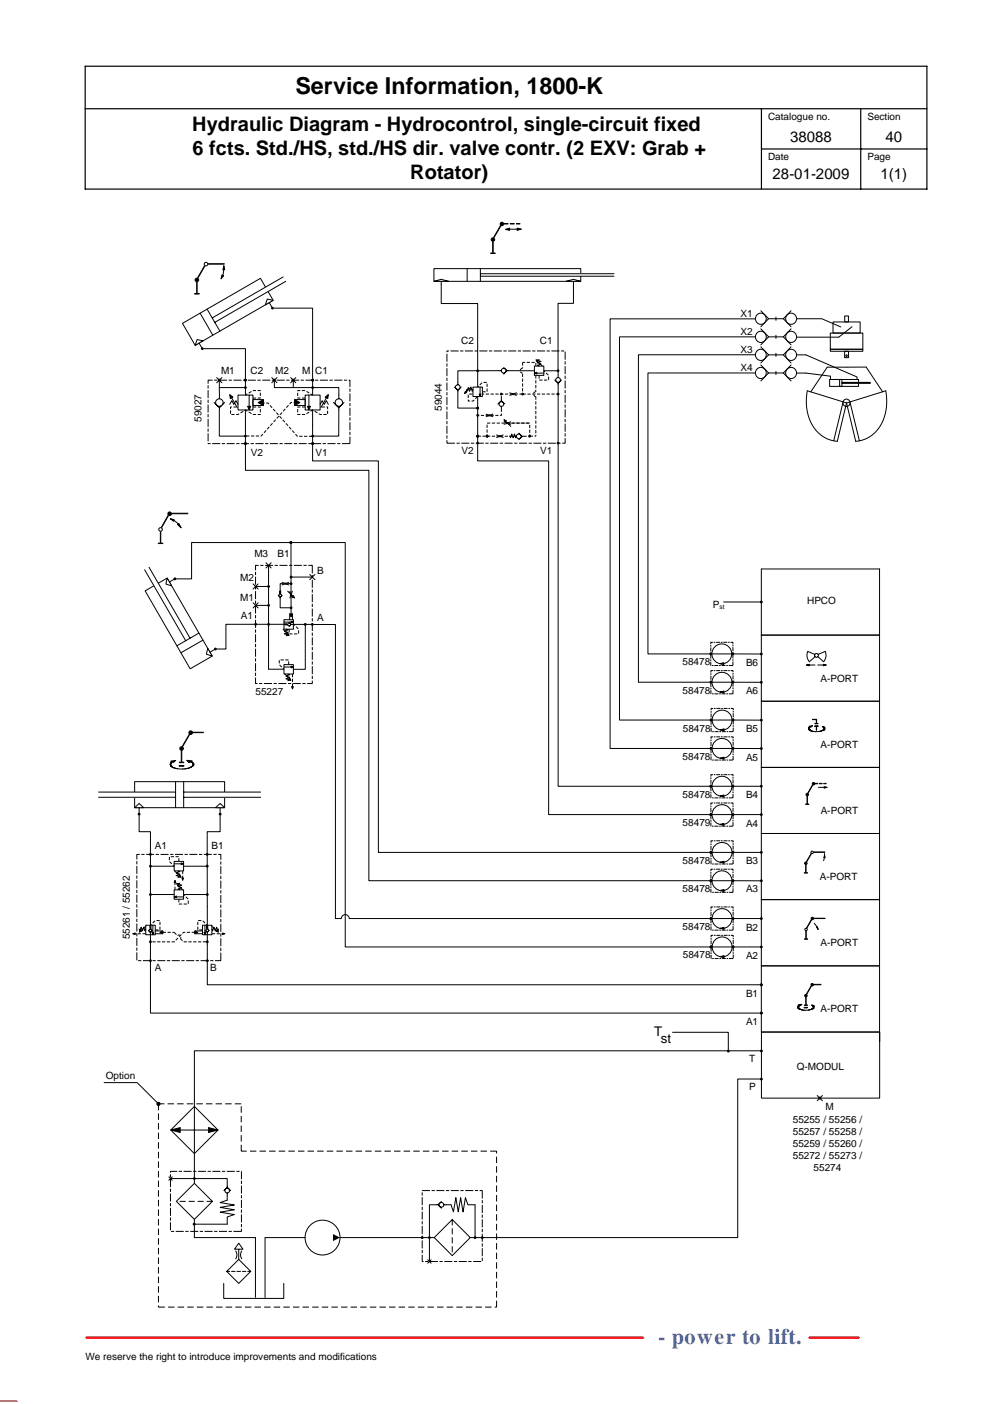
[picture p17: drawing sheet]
<svg xmlns="http://www.w3.org/2000/svg" width="210mm" height="297mm" viewBox="0 0 210 297" stroke-linecap="round" stroke-linejoin="round" font-family="sans-serif">
<defs><g id="words">
<text font-size="4.9" x="62.5" y="20">Service Information, 1800-K</text>
<text font-size="4.7" fill="#3365ff" x="139.2" y="284.3">- power to lift.</text>
<g font-size="4.2">
<text x="40.7" y="27.7">Hydraulic Diagram - Hydrocontrol, single-circuit fixed</text>
<text x="40.7" y="32.8">6 fcts. Std./HS, std./HS dir. valve contr. (2 EXV: Grab +</text>
<text x="86.8" y="37.8">Rotator)</text>
</g>
<g font-size="3.2">
<text x="167.1" y="30">38088</text>
<text x="187.2" y="30">40</text>
<text x="163.4" y="38">28-01-2009</text>
<text x="186.2" y="38">1(1)</text>
</g>
<g font-size="2.8">
<text x="138.3" y="219.2">T</text>
<text x="139.7" y="220.8">st</text>
</g>
<g font-size="2.1">
<text x="162.4" y="25.3">Catalogue no.</text>
<text x="183.4" y="25.4">Section</text>
<text x="162.4" y="33.9">Date</text>
<text x="183.4" y="33.9">Page</text>
<text x="156.6" y="67">X1</text>
<text x="156.6" y="71">X2</text>
<text x="97.5" y="72.9">C2</text>
<text x="114.2" y="72.9">C1</text>
<text x="156.6" y="74.6">X3</text>
<text x="46.7" y="79.2">M1</text>
<text x="53" y="79.2">C2</text>
<text x="58.2" y="79.2">M2</text>
<text x="63.9" y="79.2">M</text>
<text x="66.7" y="79.2">C1</text>
<text x="156.6" y="78.5">X4</text>
<text x="42.6" y="89.3" transform="rotate(-90 42.6 89.3)">59027</text>
<text x="93.5" y="86.9" transform="rotate(-90 93.5 86.9)">59044</text>
<text x="53" y="96.5">V2</text>
<text x="66.7" y="96.5">V1</text>
<text x="97.6" y="96.1">V2</text>
<text x="114.2" y="96.1">V1</text>
<text x="53.8" y="117.9">M3</text>
<text x="58.7" y="117.9">B1</text>
<text x="50.8" y="122.9">M2</text>
<text x="67.1" y="121.5">B</text>
<text x="50.8" y="127.1">M1</text>
<text x="50.9" y="130.9">A1</text>
<text x="67.1" y="131.4">A</text>
<text x="150.7" y="128.5">P</text>
<text x="170.7" y="127.7">HPCO</text>
<text x="144.3" y="140.8">58478</text>
<text x="157.8" y="140.9">B6</text>
<text x="54" y="147.1">55227</text>
<text x="144.3" y="146.8">58478</text>
<text x="157.8" y="146.9">A6</text>
<text x="173.5" y="144.2">A-PORT</text>
<text x="144.4" y="154.8">58478</text>
<text x="157.8" y="154.9">B5</text>
<text x="144.4" y="160.8">58478</text>
<text x="157.8" y="160.9">A5</text>
<text x="173.5" y="158.2">A-PORT</text>
<text x="144.4" y="168.8">58478</text>
<text x="157.8" y="168.9">B4</text>
<text x="173.5" y="172.3">A-PORT</text>
<text x="32.7" y="179.5">A1</text>
<text x="44.7" y="179.5">B1</text>
<text x="144.4" y="174.8">58479</text>
<text x="157.8" y="174.9">A4</text>
<text x="144.4" y="182.8">58478</text>
<text x="157.8" y="182.9">B3</text>
<text x="144.4" y="188.8">58478</text>
<text x="157.8" y="188.6">A3</text>
<text x="173.3" y="186.3">A-PORT</text>
<text x="144.4" y="196.8">58478</text>
<text x="157.8" y="196.9">B2</text>
<text x="27.5" y="198.8" transform="rotate(-90 27.5 198.8)">55261 / 55262</text>
<text x="144.4" y="202.8">58478</text>
<text x="157.8" y="202.9">A2</text>
<text x="173.5" y="200.2">A-PORT</text>
<text x="32.7" y="205.4">A</text>
<text x="44.4" y="205.4">B</text>
<text x="157.8" y="210.9">B1</text>
<text x="173.5" y="214.2">A-PORT</text>
<text x="157.8" y="216.9">A1</text>
<text x="158.5" y="224.6">T</text>
<text x="168.5" y="226.5">Q-MODUL</text>
<text x="22.4" y="228.4">Option</text>
<text x="158.5" y="230.6">P</text>
<text x="167.6" y="237.6">55255 / 55256 /</text>
<text x="174.5" y="234.9">M</text>
<text x="167.6" y="240.1">55257 / 55258 /</text>
<text x="167.6" y="242.6">55259 / 55260 /</text>
<text x="167.6" y="245.2">55272 / 55273 /</text>
<text x="172" y="247.7">55274</text>
<text x="18.1" y="287.6">We reserve the right to introduce improvements and modifications</text>
</g>
<text font-size="1.4" x="152.2" y="128.8">st</text>
</g></defs>
<path d="M18 14h178v26h-178zM18 23h178M161 31.5h35M161 23v17M182 23v17" fill="none" stroke="#000" stroke-width=".25"/>
<path d="M18.3 283h117.7M171.2 283h10.3" fill="none" stroke="#f00" stroke-width=".51"/>
<path d="M0 296.5h3.5" fill="none" stroke="#f0f" stroke-width=".21"/>
<path d="M38.6 68.4l16.5-9.5 2.7 4.6-16.5 9.6z" fill-rule="evenodd" fill="#fff"/>
<path d="M38.6 68.4l16.5-9.5 2.7 4.6-16.5 9.6z" fill="none" stroke="#000" stroke-width=".21"/>
<path d="M0 296.5h3.5" fill="none" stroke="#f0f" stroke-width=".21"/>
<path d="M43.4 68.1l16.5-9.5 .5 .9-16.5 9.5z" fill-rule="evenodd" fill="#fff"/>
<path d="M0 296.5h3.5" fill="none" stroke="#f0f" stroke-width=".21"/>
<path d="M59.9 58.6l-15 8.7M60.4 59.5l-15 8.7M42.3 66.3l2.7 4.6M43.8 65.4l2.7 4.7" fill="none" stroke="#000" stroke-width=".21"/>
<path d="M41.7 71.8l1.2 .3-1.6 1z" fill="#fff"/>
<path d="M41.7 71.8l1.2 .3-1.6 1z" fill="none" stroke="#000" stroke-width=".21"/>
<path d="M0 296.5h3.5" fill="none" stroke="#f0f" stroke-width=".21"/>
<path d="M56.5 63.3l1.3 .2-1.7 1z" fill="#fff"/>
<path d="M42.1 72.6l.7 1.2M56.5 63.3l1.3 .2-1.7 1zM56.9 64l.7 1.2" fill="none" stroke="#000" stroke-width=".21"/>
<path d="M0 296.5h3.5" fill="none" stroke="#f0f" stroke-width=".21"/>
<path d="M28.5 165.4h19v5.5h-19z" fill="#fff"/>
<path d="M28.5 165.4h19v5.5h-19z" fill="none" stroke="#000" stroke-width=".21"/>
<path d="M0 296.5h3.5" fill="none" stroke="#f0f" stroke-width=".21"/>
<path d="M20.8 167.6h34.3v1.1h-34.3z" fill="#fff"/>
<path d="M0 296.5h3.5" fill="none" stroke="#f0f" stroke-width=".21"/>
<path d="M20.8 167.6h16.3M20.8 168.7h16.3M37.1 165.4v5.5M38.8 167.6h16.3M38.8 168.7h16.3M38.8 165.4v5.5" fill="none" stroke="#000" stroke-width=".21"/>
<path d="M45.6 170.9l.9-.9 1 .9z" fill="#fff"/>
<path d="M45.6 170.9l.9-.9 1 .9z" fill="none" stroke="#000" stroke-width=".21"/>
<path d="M0 296.5h3.5" fill="none" stroke="#f0f" stroke-width=".21"/>
<path d="M28.5 170.9l.9-.9 1 .9z" fill="#fff"/>
<path d="M28.5 170.9l.9-.9 1 .9zM29.4 170.9v1.4M46.5 170.9v1.4" fill="none" stroke="#000" stroke-width=".21"/>
<path d="M0 296.5h3.5" fill="none" stroke="#f0f" stroke-width=".21"/>
<path d="M30.7 125l4.6-2.7 9.6 16.5-4.7 2.7z" fill-rule="evenodd" fill="#fff"/>
<path d="M30.7 125l4.6-2.7 9.6 16.5-4.7 2.7z" fill="none" stroke="#000" stroke-width=".21"/>
<path d="M0 296.5h3.5" fill="none" stroke="#f0f" stroke-width=".21"/>
<path d="M30.6 120.5l.9-.5 9.5 16.5-.9 .5z" fill-rule="evenodd" fill="#fff"/>
<path d="M0 296.5h3.5" fill="none" stroke="#f0f" stroke-width=".21"/>
<path d="M30.6 120.5l8.7 15.1M31.5 120l8.7 15M42.1 133.9l-4.7 2.7M42.9 135.4l-4.7 2.7" fill="none" stroke="#000" stroke-width=".21"/>
<path d="M43.9 137.2l1 1.6-1.3-.4z" fill="#fff"/>
<path d="M43.9 137.2l1 1.6-1.3-.4z" fill="none" stroke="#000" stroke-width=".21"/>
<path d="M0 296.5h3.5" fill="none" stroke="#f0f" stroke-width=".21"/>
<path d="M35.3 122.3l1 1.7-1.2-.4z" fill="#fff"/>
<path d="M35.3 122.3l1 1.7-1.2-.4zM37 122.5l-1.2 .6M45.6 137.3l-1.2 .7" fill="none" stroke="#000" stroke-width=".21"/>
<path d="M0 296.5h3.5" fill="none" stroke="#f0f" stroke-width=".21"/>
<path d="M91.8 56.8h31v2.7h-31z" fill="#fff"/>
<path d="M91.8 56.8h31v2.7h-31z" fill="none" stroke="#000" stroke-width=".21"/>
<path d="M0 296.5h3.5" fill="none" stroke="#f0f" stroke-width=".21"/>
<path d="M98.8 57.9h31v.5h-31z" fill="#fff"/>
<path d="M0 296.5h3.5" fill="none" stroke="#f0f" stroke-width=".21"/>
<path d="M98.8 56.8v2.7M101.6 58.4h28.2M101.6 57.9h28.2M101.6 56.8v2.7" fill="none" stroke="#000" stroke-width=".21"/>
<path d="M91.8 59.5l1.5-.4 1.6 .4z" fill="#fff"/>
<path d="M91.8 59.5l1.5-.4 1.6 .4z" fill="none" stroke="#000" stroke-width=".21"/>
<path d="M0 296.5h3.5" fill="none" stroke="#f0f" stroke-width=".21"/>
<path d="M119.7 59.5l1.6-.4 1.5 .4z" fill="#fff"/>
<g fill="none" stroke="#000" stroke-width=".21">
<path d="M41.6 59.7v2.3M41.7 59.7v2.3M43.2 56.3l-1.4 2.4M43.3 56.3l-1.4 2.5M44 55.9h3.4M44 55.8h3.4M46.9 58.1l.4 .3-.6 .6zM47.3 56.2l.2 .9h-.4zM47.3 56.2v.9l-.2 1.3M93.3 59.5v4.7h7.7v17.7M103.8 53.6h.9M103.8 53.5h.9"/>
<path d="M104.2 51.2v2.2M104.3 51.2v2.3M105.9 47.6l-1.5 2.6M106 47.7l-1.5 2.5M106.5 47.3h.9M106.5 47.4h.9M106.9 48.5l.9-.2v.4zM107.6 48.5h2.6M107.9 47.4h.8M107.9 47.3h.8M109.2 47.4h.7M109.2 47.3h.7"/>
<path d="M109.3 48.3l.9 .2-.9 .2zM119.7 59.5l1.6-.4 1.5 .4zM121.3 59.5v4.7h-3.3v14.2h-3M41.1 62.1h1M41.1 62.2h1M43.1 73.8h8.8v6.3M57.9 65.2h8.2v14.9M106 78.4h-9.2v3M106.5 77.7l.7 .7h5.8M106.8 78a.51 .51 0 0 0-.8 .4 .51 .51 0 0 0 .7 .6 .51 .51 0 0 0 .2-.9M107.2 78.4l-.7 .7M113 77.4h2v2h-2z"/>
<path d="M113 78.9l.5-.1v.3zM113.4 76.1l.4 .2-.2 .3zM113.4 76.1l1.2 1.3M114 76.1l-.4 .1 .8 .3-.8 .3 .8 .2-.8 .3 .4 .1M115 78.9l-2 .1M118 79.4v.5M51.9 94.1v5.4h26.1v86.8h72M66.1 94.1v3.4h13.9v82.8h70M96.1 81.9l.7 .7M97.2 82.2a.5 .5 0 0 0-.4-.8 .5 .5 0 0 0-.5 .7 .5 .5 0 0 0 .8 .2M97.5 81.9l-.7 .7v3.7h4.2v-2.4M98.4 82.8l.3 .2-.5 .3z"/>
<path d="M98.6 82.4l.1 .4 .3-.8 .3 .8 .3-.8 .3 .8 .1-.4M99.6 81.9l-1.4 1.4M100 81.9h2v2h-2zM101 94.1v3.4h15v74.8h34M101 86.7v5.3M101 92.3v1.5M101.3 83.4h.4l-.2 .5zM101.5 81.9v2M102.8 87.6a1.48 1.48 0 0 0 1.4 0M102.8 88.2a1.48 1.48 0 0 1 1.4 0M105 92a1.48 1.48 0 0 0 1.4 0M105 92.6a1.48 1.48 0 0 1 1.4 0"/>
<path d="M106 84.5v.3l.7 .7M106 86v.5M106 84.8l-.7 .7M106.3 85.1a.5 .5 0 0 0-.7 .2 .5 .5 0 0 0 .3 .7 .5 .5 0 0 0 .6-.6l-.1-.2M106.6 88.8l.5 .2-.3 .3zM106.6 89.2a1.48 1.48 0 0 0 1.4 0M106.6 89.8a1.62 1.62 0 0 1 1.4 0M106.6 88.8l1.4 1.4M107.8 92.2l.1 .4 .3-.8 .3 .8 .3-.8 .3 .8 .1-.4M107.8 83.1a1.48 1.48 0 0 0 1.4 0M107.8 83.7a1.48 1.48 0 0 1 1.4 0M108.7 92.3h.5"/>
<path d="M109.7 91.6l.7 .7h.3M110 91.9a.51 .51 0 0 0-.8 .4 .51 .51 0 0 0 .7 .5 .51 .51 0 0 0 .2-.8M110.4 92.3l-.7 .7M117.3 80.4l.7 .7M118 94.1v72.2h32M118.4 80.7a.5 .5 0 0 0-.3-.8 .5 .5 0 0 0-.6 .5 .5 .5 0 0 0 .7 .5l.1-.1M118.7 80.4l-.7 .7v12.7M33.5 114.9h.9M33.5 115h.9M33.9 112.5v2.3M34 112.5v2.3M35.5 109.1l-1.4 2.4"/>
<path d="M35.6 109.1l-1.4 2.5M36 109.7l.9 .3-.2 .3zM36 109.7l1.1 .6 .8 .7M36.4 108.6h3.3M36.4 108.7h3.3M37.5 111l.3-.2 .5 .9zM61.8 114.8h11.2v85.5h77.1M66.4 132.1h4.5v62.2h1.3a.84 .84 0 0 1 .8-.8 .84 .84 0 0 1 .9 .8h76.2M38.3 158.7v2.5M38.4 158.7v2.5M40.1 155.3l-1.6 2.7M40.1 155.3l-1.5 2.8"/>
<path d="M40.7 154.9h2.3M40.7 155h2.3M29.4 172.6v3.4h2.4v4.4M36 161.8h.1M36 161.8v.1M36 161.9h.1M36.1 161.5l-.1 .3M36.1 161.5h.1M36.1 161.9h.1M36.1 161.9v.1M36.1 162h.1M36.1 162v.1"/>
<path d="M36.1 161l1-.1-.4 .4zM36.1 161.4v.1M36.1 161.4h.1M36.1 162.1h.1M36.2 161.4l-.1 .1M36.2 161.4h.1M36.2 162.1h.1M36.2 161.3h.1M36.2 162.1l.1 .1M36.3 161.3h-.1M36.3 161.3h.1M36.3 162.2h.1"/>
<path d="M36.4 161.2h.1M36.4 162.2h.1M36.4 161.2l-.1 .1M36.4 162.2v.1M36.4 162.3h.1M36.5 161.1l-.1 .1M36.5 162.3h.1M36.6 162.3v.1M36.6 161.1h-.1M36.6 162.4h.1M36.7 162.4h.1M36.8 162.4v.1"/>
<path d="M37.9 161.2h1M37.9 161.4h1M37.9 162.1h1M37.9 161.9h1M39.6 160.9l1 .1-.6 .3zM40.1 162.4l-1.7 .3-1.6-.2M40.1 162.4l-.1 .1M40.2 162.4h.1M40.3 161.1h.1M40.3 161.1l.1 .1M40.4 161.2h.1M40.4 162.3l-.3 .1"/>
<path d="M40.4 162.3h.1M40.5 162.2l-.1 .1M40.5 161.2h.1M40.5 162.2h.1M40.5 161.2v.1M40.5 161.3h.1M40.6 161.3h.1M40.6 162.2h.1M40.6 161.3l.1 .1M40.6 162.1v.1M40.6 162.1h.1M40.7 162.1h-.1"/>
<path d="M40.7 162.1h.1M40.7 161.4h.1M40.7 161.4l.1 .1M40.7 162h.1M40.7 162v.1M40.8 161.5h.1M40.8 162h-.1M40.8 162h.1M40.8 161.5v.1M40.8 161.9v.1M40.8 161.9h.1M40.8 161.6h.1"/>
<path d="M40.8 161.7v.1M40.8 161.7h.1M40.8 161.6v.1M40.8 161.8v.1M40.8 161.8h.1M46.5 172.6v3.4h-2.7v4.4M161 162.3h25v56h-25zM161 176.3h25M170.4 170.2h.6M170.4 170.1h.6M170.7 168.5v1.6M171.9 166l-1.1 1.8"/>
<path d="M171.9 166l-1 1.8M172.3 165.8h.6M172.3 165.7h.6M173.1 166.6h1.8M173.3 165.8h.5M173.3 165.7h.5M174.2 165.8h.5M174.2 165.7h.5M174.3 166.4l.6 .2-.6 .2zM36.8 188.3h2v1.9h-2zM36.8 189.8l.5-.2v.3zM36.8 182.2h2v2.1h-2z"/>
<path d="M36.8 189.8h2M36.8 182.8h2M37 184.3l1.3 1.3M37.4 186.9l.4 .2-.2 .3zM37.4 186.9l1.2 1.4M37.6 184.3l.4 .1-.8 .3 .8 .3-.8 .2 .8 .3-.4 .2M37.8 185.4l.3-.3 .2 .5zM38 186.9l-.4 .1 .8 .3-.8 .3 .8 .2-.8 .3 .4 .2M38.3 182.6l.5 .2-.5 .1zM161 190.3h25M170.1 184.6h.7M170.1 184.7h.7"/>
<path d="M170.4 183v1.6M171.5 180.6l-1 1.7M171.6 180.6l-1 1.7M172.1 180.3h2.3M174.3 180.9l.2 .6h-.3zM174.3 180.6l-.1 1.5M31.8 203.6v10.7h128.9M43.8 203.6v4.7h116.9M161 204.3h25"/>
<circle cx="41.6" cy="59.2" r=".38"/>
<circle cx="43.6" cy="55.9" r=".38"/>
<circle cx="104.2" cy="50.7" r=".37"/>
<circle cx="106.1" cy="47.4" r=".37"/>
<circle cx="34" cy="112" r=".38"/>
<circle cx="35.9" cy="108.7" r=".38"/>
<circle cx="38.4" cy="158.4" r=".38"/>
<circle cx="40.3" cy="155" r=".38"/>
<circle cx="170.7" cy="168.1" r=".27"/>
<circle cx="172" cy="165.8" r=".26"/>
<circle cx="170.4" cy="182.6" r=".26"/>
<circle cx="171.7" cy="180.3" r=".26"/>
</g>
<path d="M0 296.5h3.5" fill="none" stroke="#f0f" stroke-width=".21"/>
<g fill="#000">
<path d="M46.9 58.1l.4 .3-.6 .6zM47.3 56.2l.2 .9h-.4zM106.9 48.5l.9-.2v.4zM109.3 48.3l.9 .2-.9 .2zM113 78.9l.5-.1v.3zM113.4 76.1l.4 .2-.2 .3zM98.4 82.8l.3 .2-.5 .3zM101.3 83.4h.4l-.2 .5zM106.6 88.8l.5 .2-.3 .3zM36 109.7l.9 .3-.2 .3zM37.5 111l.3-.2 .5 .9zM36.1 161l1-.1-.4 .4z"/>
<path d="M39.6 160.9l1 .1-.6 .3zM174.3 166.4l.6 .2-.6 .2zM36.8 189.8l.5-.2v.3zM37.4 186.9l.4 .2-.2 .3zM37.8 185.4l.3-.3 .2 .5zM38.3 182.6l.5 .2-.5 .1zM174.3 180.9l.2 .6h-.3z"/>
<circle cx="41.6" cy="59.2" r=".38"/>
<circle cx="104.2" cy="50.7" r=".37"/>
<circle cx="106.1" cy="47.4" r=".37"/>
<circle cx="42.8" cy="73.8" r=".3"/>
<circle cx="57.6" cy="65.2" r=".3"/>
<circle cx="101" cy="78.4" r=".3"/>
<circle cx="118" cy="78.4" r=".3"/>
<circle cx="51.9" cy="93.8" r=".3"/>
<circle cx="51.9" cy="80.4" r=".3"/>
<circle cx="66.1" cy="93.8" r=".3"/>
<circle cx="66.1" cy="80.4" r=".31"/>
<circle cx="101" cy="92.3" r=".3"/>
<circle cx="101" cy="93.8" r=".3"/>
<circle cx="101" cy="86.4" r=".3"/>
<circle cx="101" cy="86.3" r=".3"/>
<circle cx="101" cy="87.9" r=".3"/>
<circle cx="103" cy="92.3" r=".3"/>
<circle cx="106" cy="83.4" r=".3"/>
<circle cx="110.5" cy="83.4" r=".3"/>
<circle cx="112" cy="92.3" r=".3"/>
<circle cx="118" cy="83.4" r=".3"/>
<circle cx="118" cy="93.8" r=".3"/>
<circle cx="35.9" cy="108.7" r=".38"/>
<circle cx="61.5" cy="114.8" r=".3"/>
<circle cx="66.1" cy="132.1" r=".31"/>
<circle cx="38.4" cy="158.4" r=".38"/>
<circle cx="40.3" cy="155" r=".38"/>
<circle cx="29.4" cy="172.2" r=".3"/>
<circle cx="46.6" cy="172.2" r=".3"/>
<circle cx="150.3" cy="172.3" r=".3"/>
<circle cx="150.3" cy="166.3" r=".3"/>
<circle cx="161" cy="172.3" r=".3"/>
<circle cx="161" cy="166.3" r=".3"/>
<circle cx="170.7" cy="168.1" r=".27"/>
<circle cx="172" cy="165.8" r=".26"/>
<circle cx="31.8" cy="180.7" r=".3"/>
<circle cx="43.8" cy="180.7" r=".3"/>
<circle cx="150.3" cy="186.3" r=".3"/>
<circle cx="150.3" cy="180.3" r=".3"/>
<circle cx="150.4" cy="194.3" r=".3"/>
<circle cx="161" cy="180.3" r=".3"/>
<circle cx="161" cy="186.3" r=".3"/>
<circle cx="161" cy="194.3" r=".3"/>
<circle cx="170.4" cy="182.6" r=".26"/>
<circle cx="31.8" cy="203.3" r=".3"/>
<circle cx="43.8" cy="203.3" r=".3"/>
<circle cx="150.3" cy="200.3" r=".3"/>
<circle cx="161" cy="200.3" r=".3"/>
<circle cx="161" cy="214.3" r=".3"/>
<circle cx="161" cy="208.3" r=".3"/>
</g>
<path d="M94.5 74.3h25v19.5h-25zM28.9 180.8h17.8v22.4h-17.8z" fill="none" stroke="#000" stroke-width=".21" stroke-dasharray="1.7 .3 .7 .3" stroke-linecap="butt"/>
<g fill="none" stroke="#000" stroke-width=".21" stroke-dasharray=".7 .3" stroke-linecap="butt">
<path d="M110.5 76.7v1.2M110.5 79.1v4.3M110.5 77.9a.5 .5 0 0 0-.5 .5 .5 .5 0 0 0 .5 .5M113.3 77.4v-.7h-2.8M113.3 79.4v3.5M114 79.4v1h2v-1l-1-1M101 83.9l-1 1h-1v-1.5h1M102 82.9h1v-2h-1l-1 1M102.7 92.3h-1.4M105.7 92.3h-2.7M105.7 92.3h3M106 84.5v-1.1"/>
<path d="M106 86.5v1.4h-5M107.3 89.5h4.7v2.8M110.5 83.4h-8.5M110.5 83.4h7.5M110.7 92.3h1.3M111.8 89.5h-8.8v2.8M112 92.3h1.3M113.3 83.9v8.4M113.3 82.9a.51 .51 0 0 0-.5 .5 .51 .51 0 0 0 .5 .5M37.8 190.2v1.1h2v-1.1l-1-.9M37.8 182.2v-.9h-2v.9l1 1.1M38.6 184.3v1.5"/>
</g>
<path d="M118 78.4v1" fill="none" stroke="#000" stroke-width=".21" stroke-dasharray="1.4 .7" stroke-linecap="butt"/>
<path d="M38.5 185.8h.3l-.2 .4z" fill="#fff"/>
<path d="M38.5 185.8h.3l-.2 .4z" fill="none" stroke="#000" stroke-width=".21"/>
<path d="M0 296.5h3.5" fill="none" stroke="#f0f" stroke-width=".21"/>
<path d="M37 188.3v-1.5" fill="none" stroke="#000" stroke-width=".21" stroke-dasharray=".7 .3" stroke-linecap="butt"/>
<path d="M37 186.2l.2 .6h-.4z" fill="#fff"/>
<path d="M29.4 196.6l.2 .4 .2-.8 .3 .8 .3-.8 .3 .8 .1-.4M29.7 196.7l.2 .3-.4 .2zM30.8 195.7h2v2.1h-2zM30.8 196l-1.3 1.2M32.1 197.3h.4l-.2 .5zM32.3 195.7v2.1M37 186.2l.2 .6h-.4z" fill="none" stroke="#000" stroke-width=".21"/>
<path d="M0 296.5h3.5" fill="none" stroke="#f0f" stroke-width=".21"/>
<path d="M29.7 196.7l.2 .3-.4 .2zM32.1 197.3h.4l-.2 .5z" fill="#000"/>
<path d="M32.8 196.7h1v-1.9h-1l-1 .9" fill="none" stroke="#000" stroke-width=".21" stroke-dasharray=".7 .3" stroke-linecap="butt"/>
<path d="M28.1 197.5l.5-.1v.3z" fill="#fff"/>
<path d="M28.1 197.5l.5-.1v.3zM42.8 195.7h2v2.1h-2zM43.1 197.3h.4l-.2 .5zM43.3 195.7v2.1M44.8 196.6l.2 .4 .2-.8 .3 .8 .3-.8 .3 .8 .1-.4M44.8 196l1.4 1.2M45.7 197l.3-.3 .2 .5z" fill="none" stroke="#000" stroke-width=".21"/>
<path d="M0 296.5h3.5" fill="none" stroke="#f0f" stroke-width=".21"/>
<path d="M43.1 197.3h.4l-.2 .5zM45.7 197l.3-.3 .2 .5z" fill="#000"/>
<path d="M42.8 196.7h-1v-1.9h1l1 .9" fill="none" stroke="#000" stroke-width=".21" stroke-dasharray=".7 .3" stroke-linecap="butt"/>
<path d="M47.1 197.4l.5 .1-.5 .2z" fill="#fff"/>
<g fill="none" stroke="#000" stroke-width=".21">
<path d="M45.8 79.9l1.1 1.1M46.9 79.9l-1.1 1.1M57.5 79.9l1.1 1.1M58.6 79.9l-1.1 1.1M61.5 79.9l1 1.1M62.5 79.9l-1 1.1M56.2 119.1l1.1 1.1M57.3 119.1l-1.1 1.1M53.5 123.5l1.1 1.1M53.5 127.5l1.1 1.1M53.7 132.1h-5.9v5.2h-1.9M54.6 123.5l-1.1 1.1"/>
<path d="M54.6 127.5l-1.1 1.1M161 134.4h25v28h-25zM170.8 137.8l1.5 .7 .1 .4-1.2 1.1a2.01 2.01 0 0 1-.4-2.2zM173 138.5a.41 .41 0 0 0-.6-.2 .41 .41 0 0 0 0 .6 .41 .41 0 0 0 .6 0M173 138.5v.4M173 138.5l1.5-.7a2.01 2.01 0 0 1-.3 2.2l-1.2-1.1M161 148.4h25M170.5 140.7l.6-.2v.4zM170.5 140.7h1.8M172.9 140.7h1.8M174.1 140.5l.6 .2-.6 .2zM31.4 196.9l.4 .4"/>
<path d="M31.7 195.9l.3 .1-.3 .1 .3 .1-.3 .1 .3 .1-.1 .1M31.8 180.8v15.8M31.8 189.3h5M31.8 183.3h5M32 197a.29 .29 0 0 0-.1-.4 .29 .29 0 0 0-.4 .3 .29 .29 0 0 0 .5 .2M32.2 196.9l-.4 .4v5.9M32.8 197h1.6v.5h-1.6M33.8 197.3l.6-.3v.5zM38.8 189.3h5M38.8 183.3h5M41.2 197l.6 .3-.6 .2zM42.8 197h-1.6v.5h1.6"/>
<path d="M43.4 196.8l.4 .5M43.7 195.9l.3 .1-.3 .1 .3 .1-.3 .1 .3 .1-.1 .1M43.8 180.8v15.7M44.1 197a.29 .29 0 0 0-.2-.5 .29 .29 0 0 0-.4 .4 .29 .29 0 0 0 .5 .2M44.2 196.8l-.4 .4v6M47.1 197.4l.5 .1-.5 .2z"/>
</g>
<path d="M0 296.5h3.5" fill="none" stroke="#f0f" stroke-width=".21"/>
<path d="M30.8 197.5h-2.2M34.4 197.3h2.4M36.8 197.3l.7 .7a.42 .42 0 0 1 .6-.1 .42 .42 0 0 1 0 .6M38.1 198.5l.7 .8h5M41.2 197.3h-2.4l-2 2h-5M44.8 197.5h2.3" fill="none" stroke="#000" stroke-width=".21" stroke-dasharray=".7 .3" stroke-linecap="butt"/>
<g fill="#000">
<path d="M170.5 140.7l.6-.2v.4zM174.1 140.5l.6 .2-.6 .2zM33.8 197.3l.6-.3v.5zM41.2 197l.6 .3-.6 .2z"/>
<circle cx="45.6" cy="137.3" r=".3"/>
<circle cx="54" cy="132.1" r=".3"/>
<circle cx="161" cy="138.4" r=".3"/>
<circle cx="161" cy="152.4" r=".3"/>
<circle cx="161" cy="144.4" r=".3"/>
<circle cx="161" cy="158.4" r=".3"/>
<circle cx="31.8" cy="189.3" r=".3"/>
<circle cx="31.8" cy="199.3" r=".3"/>
<circle cx="31.8" cy="183.3" r=".3"/>
<circle cx="43.8" cy="183.3" r=".3"/>
<circle cx="43.8" cy="189.3" r=".3"/>
<circle cx="43.8" cy="199.3" r=".3"/>
</g>
<path d="M50.3 83.6h3.2v3.1h-3.2z" fill="#fff"/>
<path d="M48.6 83.5l.7 .5-.6 .3zM48.6 85.6l.4-.8 .4 .8 .5-.8 .4 .8M49 84.2l1.2 2M50.3 83.6h3.2v3.1h-3.2zM52.4 86h.6l-.3 .7zM52.7 83.6v2.4M53.5 84.5h2.2v1.3h-2.2zM54.6 85.2l1.1-.7v1.3z" fill="none" stroke="#000" stroke-width=".21"/>
<path d="M0 296.5h3.5" fill="none" stroke="#f0f" stroke-width=".21"/>
<path d="M48.6 83.5l.7 .5-.6 .3zM52.4 86h.6l-.3 .7zM54.6 85.2l1.1-.7v1.3z" fill="#000"/>
<path d="M53.5 86.1h1.6v1.6h-1.6l-1.6-1-1.6 1h-1.6v-1.6h1.6M53.5 84.2h1.6v-1.6h-1.6l-1.6 1" fill="none" stroke="#000" stroke-width=".21" stroke-dasharray=".7 .3" stroke-linecap="butt"/>
<path d="M64.5 83.6h3.2v3.1h-3.2z" fill="#fff"/>
<g fill="none" stroke="#000" stroke-width=".21">
<path d="M159.7 67.5h-30.7v90.8l32 .1M159.7 71.3h-28.7v81l30 .1M159.7 75.1h-24.7v69.2l26 .1M159.7 78.9h-22.7v59.4h18M160.9 65.7l1.6 1.7h3.2M160.9 69.6l1.6 1.7h3.2M160.9 73.4l1.6 1.7h3.2M160.9 77.2l1.6 1.7h3.2M162.5 67.4l-1.6 1.7M162.5 71.3l-1.6 1.7M162.5 75.1l-1.6 1.7M162.5 78.9l-1.6 1.7"/>
<path d="M164.1 67.1v.7M164.1 70.9v.7M164.1 74.7v.7M164.1 78.6v.6M165.7 67.4l1.6 1.7M165.7 71.3l1.6 1.7M165.7 75.1l1.6 1.7M165.7 78.9l1.6 1.7M167.3 65.7l-1.6 1.7M167.3 69.6l-1.6 1.7M167.3 73.4l-1.6 1.7M167.3 77.2l-1.6 1.7"/>
<path d="M168.4 67.4h5.4l4 1.8M168.4 75.1h2l10.8 4.7v.4M168.4 78.9h2l5.2 .7v.7M175.6 70.5h6.9v3.4h-6.9zM175.6 73.9h6.9v.4h-6.9zM176.1 68.1h5.8v2.4h-5.8zM178.6 74.3h.8v1.4h-.8zM178.6 66.8h.8v1.3h-.8zM178.9 75.1h.2v.3h-.2zM180.2 69.1l-2.8 2.2h-9M45.3 85.2l1.1 1.1M46.4 86.7v5.6h5.5v-5.6"/>
<path d="M46.4 80.4v1.6M47 85.6a.79 .79 0 0 0-.4-1.2 .79 .79 0 0 0-1 .9 .79 .79 0 0 0 1.3 .5M47.5 85.2l-1.1 1.1v.4M51.9 82h-5.5v2.4M51.9 80.4v3.2M58 80.6v1.4h13.6v2.4M62 80.4v1.6M62.3 84.5h2.2v1.3h-2.2zM62.3 84.5l1.1 .7-1.1 .6zM64.5 83.6h3.2v3.1h-3.2zM65 86h.6l-.3 .7zM65.3 83.6v2.4"/>
<path d="M66.1 80.4v3.2M67.7 85.6l.4-.8 .5 .8 .4-.8 .4 .8M68.8 84l.6-.5-.1 .8zM69 84.2l-1.1 2M70.5 85.2l1.1 1.1M72.3 85.6a.79 .79 0 0 0-.5-1.2 .79 .79 0 0 0-.9 .9 .79 .79 0 0 0 1.2 .5M72.7 85.2l-1.1 1.1v6h-5.5v-5.6M171.4 82.9l3.5-5.2h8.3l3.4 5.2M175.4 80.3h6.1v1.4h-6.1zM177.5 80.3h.5v1.4h-.5zM178 80.9h6v.2h-6zM178.3 85l-2 8.3"/>
<path d="M179 85.2l-8.3-2.5a9.5 9.5 0 0 0 3.3 9.6l2 .9 1.1 .2 1.9-8.1M179 85.3l8.3-2.6a9.5 9.5 0 0 1-3.3 9.6l-2 .9-1 .2zM179.7 85l2 8.3M65.5 121.5l1.1 1.1M66.6 121.5l-1.1 1.1M153 127.4h8M155 138.3l6 .1M161 120.4h25v14h-25zM152.2 140.4l.9-.2v.4zM152.2 146.4l.9-.2v.4zM152.3 154.4l.8-.2v.4zM171 154.1h.1"/>
<path d="M171 154.2h.1M171 154.1v.1M171 154h.1M171 154.3h.1M171 154.2v.1M171 153.9h.1M171.1 153.9h.1M171.1 154.4h.1M171.1 153.6l.7-.1-.3 .3zM171.1 153.9h-.1M171.1 154.4l.3 .2M171.1 153.8v.1"/>
<path d="M171.2 153.8h.1M171.2 154.5h.1M171.3 153.7l-.2 .1M171.3 153.7h.1M171.3 154.5h.1M171.4 154.6h.2M171.4 154.6h.1M171.5 154.6h.1M171.6 154.6l.3 .1M171.8 152.2h.8v.9M171.8 152.3h.8M171.9 154.7h.1"/>
<path d="M172 154.7h.1M172.3 153.1h.7M172.3 153.6h.7M172.6 153.6v.9M172.7 152.2v.9M172.7 153.6v.9M173.3 154.7h.1M173.5 154.7h-1.5M173.5 154.7h.1M173.8 154.6h.1M173.9 153.7h.1M173.9 154.5h.1"/>
<path d="M173.9 154.5l-.4 .2M173.9 153.7l.2 .1M174 154.5h.1M174 153.8h.1M174.1 153.8h.1M174.1 154.5h.1M174.1 154.4h.1M174.1 154.4l-.2 .1M174.1 153.8l.1 .1M174.1 153.9h.1M174.2 154.4h.1M174.2 154.4h-.1"/>
<path d="M174.2 153.9h.1M174.2 154.3h.1M174.2 154.3v.1M174.2 154h.1M174.3 154v.1M174.3 154.2v.1M174.3 154.1h.1M174.3 154.2h.1M174.3 154.1v.1M150.3 166.3h10.7M150.3 172.3h10.7M152.3 160.4l.8-.2v.4z"/>
<path d="M152.3 168.4l.8-.2v.4zM152.3 174.4l.8-.2v.4zM150.3 186.3l10.7 .1M150.3 194.3h10.7M150.3 180.3h10.7M152.3 196.4l.8-.2v.4zM152.3 188.4l.8-.2v.4zM152.3 182.4l.8-.2v.4zM170.1 198.6h.7M170.1 198.7h.7M170.4 197v1.6M170.5 197v1.6"/>
<path d="M171.6 194.6l-1 1.7M172.1 194.3h2.4M172.2 195.3l.8 1.3M172.7 196.1h.1l.2 .5zM150.3 200.3h10.7M152.3 202.4l.8-.2v.4zM168.7 213.1h.1M168.7 213h.1M168.7 213v.2M168.7 212.9v.1M168.7 213.2h.1M168.7 212.9h.1"/>
<path d="M168.7 213.2l.1 .1M168.8 212.9h.1M168.8 213.3h.1M168.8 212.9h-.1M168.8 213.3v.1M168.8 212.8h.1M168.8 213.3l.1 .1M168.8 212.6l.8-.1-.3 .3zM168.9 212.8h-.1M168.9 213.4l.1 .1M168.9 213.4h.1M168.9 212.7v.1"/>
<path d="M168.9 212.7h.1M169 212.7h-.1M169 212.7h.1M169 213.4h.1M169 213.4v.1M169 213.5l.3 .1M169.1 213.5h.1M169.2 213.6h.1M169.3 213.6l.9 .1 1.2-.1M170.1 213.2h.7M170.1 212.6h.7M170.1 212.7h.7"/>
<path d="M170.1 213.1h.7M170.4 210.9v1.7M170.5 210.9v1.7M171.1 213.7h.1M171.4 213.6h.1M171.5 213.6h-.1M171.5 213.6h.1M171.6 213.5l-.1 .1M171.6 208.5l-1.1 1.9M171.6 213.5h.1M171.6 208.6l-1.1 1.8M171.7 212.6l.1 .1"/>
<path d="M171.7 212.7h.1M171.7 213.5h.1M171.7 213.4v.1M171.7 213.4h.1M171.7 213.4l-.1 .1M171.8 212.7h.1M171.8 213.4h.1M171.8 212.7l.1 .1M171.9 212.8h.1M171.9 213.4h-.2M171.9 213.3v.1M171.9 212.9h.1"/>
<path d="M171.9 213.3h.1M172 212.9h.1M172 213.3h.1M172 213.3h-.1M172 208.3h1.6M172 213.2v.1M172 212.9v.1M172 213h.1M172 213.2h.1M172 213v.1M172 213.1h.1M172 213.1v.1"/>
<path d="M186 218.4h-25v13.9h25v-13.9v1.9M22 229h7l4.5 4.5M172.8 231.8l1.1 1.1M173.9 231.8l-1.1 1.1"/>
<circle cx="160.9" cy="71.3" r="1.17"/>
<circle cx="160.9" cy="67.4" r="1.17"/>
<circle cx="160.9" cy="78.9" r="1.17"/>
<circle cx="160.9" cy="75.1" r="1.17"/>
<circle cx="167.3" cy="71.3" r="1.17"/>
<circle cx="167.3" cy="67.4" r="1.17"/>
<circle cx="167.3" cy="78.9" r="1.17"/>
<circle cx="167.3" cy="75.1" r="1.17"/>
<circle cx="179" cy="85.2" r=".77"/>
<circle cx="152.6" cy="138.3" r="2.1"/>
<circle cx="152.7" cy="144.3" r="2.1"/>
<circle cx="152.7" cy="158.3" r="2.11"/>
<circle cx="152.7" cy="152.3" r="2.1"/>
<circle cx="152.7" cy="172.3" r="2.1"/>
<circle cx="152.7" cy="166.3" r="2.11"/>
<circle cx="152.7" cy="186.3" r="2.1"/>
<circle cx="152.7" cy="180.3" r="2.1"/>
<circle cx="152.7" cy="194.3" r="2.1"/>
<circle cx="170.5" cy="196.6" r=".26"/>
<circle cx="171.8" cy="194.3" r=".26"/>
<circle cx="152.7" cy="200.3" r="2.11"/>
<circle cx="170.4" cy="210.6" r=".27"/>
<circle cx="171.8" cy="208.3" r=".27"/>
</g>
<path d="M0 296.5h3.5" fill="none" stroke="#f0f" stroke-width=".21"/>
<g fill="#000">
<path d="M62.3 84.5l1.1 .7-1.1 .6zM65 86h.6l-.3 .7zM68.8 84l.6-.5-.1 .8zM152.2 140.4l.9-.2v.4zM152.2 146.4l.9-.2v.4zM152.3 154.4l.8-.2v.4zM171.1 153.6l.7-.1-.3 .3zM152.3 168.4l.8-.2v.4zM152.3 174.4l.8-.2v.4zM152.3 160.4l.8-.2v.4zM152.3 196.4l.8-.2v.4zM152.3 188.4l.8-.2v.4z"/>
<path d="M152.3 182.4l.8-.2v.4zM172.7 196.1h.1l.2 .5zM152.3 202.4l.8-.2v.4zM168.8 212.6l.8-.1-.3 .3z"/>
<circle cx="46.4" cy="80.4" r=".3"/>
<circle cx="51.9" cy="80.4" r=".3"/>
<circle cx="51.9" cy="93.8" r=".3"/>
<circle cx="51.9" cy="82" r=".3"/>
<circle cx="51.9" cy="92.3" r=".3"/>
<circle cx="58" cy="80.4" r=".3"/>
<circle cx="62" cy="80.4" r=".3"/>
<circle cx="66.1" cy="80.4" r=".31"/>
<circle cx="66.1" cy="93.8" r=".31"/>
<circle cx="66.1" cy="82" r=".3"/>
<circle cx="66.1" cy="92.3" r=".3"/>
<circle cx="150.3" cy="138.3" r=".3"/>
<circle cx="155" cy="138.3" r=".3"/>
<circle cx="161" cy="127.4" r=".3"/>
<circle cx="150.3" cy="144.3" r=".3"/>
<circle cx="150.3" cy="158.3" r=".3"/>
<circle cx="150.4" cy="152.3" r=".3"/>
<circle cx="155" cy="144.3" r=".3"/>
<circle cx="155" cy="158.3" r=".3"/>
<circle cx="155" cy="152.3" r=".3"/>
<circle cx="150.3" cy="172.3" r=".3"/>
<circle cx="150.3" cy="166.3" r=".3"/>
<circle cx="155" cy="166.3" r=".3"/>
<circle cx="155" cy="172.3" r=".3"/>
<circle cx="150.3" cy="186.3" r=".3"/>
<circle cx="150.3" cy="180.3" r=".3"/>
<circle cx="150.3" cy="194.3" r=".3"/>
<circle cx="155" cy="186.3" r=".3"/>
<circle cx="155" cy="180.3" r=".3"/>
<circle cx="155" cy="194.3" r=".3"/>
<circle cx="171.8" cy="194.3" r=".26"/>
<circle cx="150.3" cy="200.3" r=".3"/>
<circle cx="155" cy="200.3" r=".3"/>
<circle cx="170.4" cy="210.6" r=".27"/>
<circle cx="171.8" cy="208.3" r=".27"/>
<circle cx="33.5" cy="233.5" r=".44"/>
<circle cx="161" cy="228.3" r=".3"/>
<circle cx="161" cy="222.3" r=".31"/>
<circle cx="173.4" cy="232.3" r=".3"/>
</g>
<path d="M52.1 92.2h3.1l6.3-7h1M64.5 86.1h-1.6v1.6h1.6l1.6-1 1.6 1h1.6v-1.6h-1.6M64.5 84.2h-1.6v-1.6h1.6l1.6 1M66 92.3h-3.1l-6.3-7h-.9" fill="none" stroke="#000" stroke-width=".21" stroke-dasharray=".7 .3" stroke-linecap="butt"/>
<path d="M44 80.4h30v13.5h-30zM51.9 92.3v1.6M66.1 92.3v1.6" fill="none" stroke="#000" stroke-width=".21" stroke-dasharray="1.7 .3 .7 .3" stroke-linecap="butt"/>
<path d="M150.3 135.9h4.7v4.9h-4.7zM150.3 141.9h4.7v4.9h-4.7zM150.3 155.9h4.7v4.9h-4.7zM150.4 149.9h4.6v4.9h-4.6zM150.3 163.9h4.7v4.9h-4.7zM150.3 169.9h4.7v4.9h-4.7zM150.3 177.9h4.7v4.9h-4.7zM150.3 183.9h4.7v4.9h-4.7zM150.3 191.9h4.7v4.9h-4.7zM150.4 197.9h4.6v4.9h-4.6z" fill="none" stroke="#000" stroke-width=".21" stroke-dasharray=".8 .2 .3 .2" stroke-linecap="butt"/>
<circle cx="68.2" cy="261.8" r="3.7" fill="#fff"/>
<g fill="none" stroke="#000" stroke-width=".21">
<path d="M56.1 261.8h8.4M71.9 261.8h8.4"/>
<circle cx="68.2" cy="261.8" r="3.7"/>
</g>
<path d="M0 296.5h3.5" fill="none" stroke="#f0f" stroke-width=".21"/>
<path d="M70.4 261.1l1.5 .7-1.5 .8z" fill="#000"/>
<path d="M41.1 234.1l5 5-5 5-5-5z" fill-rule="evenodd" fill="#fff"/>
<path d="M36.1 239.1l2-.5v1zM36.1 239.1h10M41.1 234.1l5 5-5 5-5-5zM41.1 230.3v17.5M44.1 238.6l2 .5-2 .5zM56 261.8v12.7M80.3 261.8h11.5M99.4 261.8h2.6" fill="none" stroke="#000" stroke-width=".21"/>
<path d="M0 296.5h3.5" fill="none" stroke="#f0f" stroke-width=".21"/>
<g fill="#000">
<path d="M36.1 239.1l2-.5v1zM44.1 238.6l2 .5-2 .5z"/>
<circle cx="102" cy="261.8" r=".3"/>
</g>
<path d="M95.6 258l3.8 3.8-3.8 3.8-3.8-3.8z" fill-rule="evenodd" fill="#fff"/>
<g fill="none" stroke="#000" stroke-width=".21">
<path d="M41.1 247.8v2.6M41.1 258v2.5M92.9 255.2a.5 .5 0 0 1 .3-.8 .5 .5 0 0 1 .6 .6 .5 .5 0 0 1-.8 .3M93.3 255.6l-.7-.7h-1.8v7M93.3 254.2l-.7 .7M93.9 254.9h1.5l.5 1.5 .5-3 .5 3 .5-3 .5 3 .5-3 .5 1.5h1.6v6.9M95.6 258l3.8 3.8-3.8 3.8-3.8-3.8zM95.6 258v1.2M95.6 259.9v1.2M90.4 266.5l.8 .8M90.8 261.8v5.1M91.2 266.5l-.8 .8"/>
<path d="M95.6 261.8v1.2M95.6 263.7v1.2"/>
</g>
<path d="M0 296.5h3.5" fill="none" stroke="#f0f" stroke-width=".21"/>
<g fill="#000">
<circle cx="90.8" cy="261.8" r=".3"/>
<circle cx="100.5" cy="261.8" r=".3"/>
</g>
<path d="M89.3 251.9h12.7v15h-12.7z" fill="none" stroke="#000" stroke-width=".21" stroke-dasharray="1.7 .3 .7 .3" stroke-linecap="butt"/>
<path d="M41.1 250.4l3.8 3.8-3.8 3.8-3.8-3.8z" fill-rule="evenodd" fill="#fff"/>
<g fill="none" stroke="#000" stroke-width=".21">
<path d="M60 140.6h2v2h-2zM60 141.1h2M60.2 142.6l1.3 1.4M60.9 142.6l.4 .1-.8 .3 .8 .3-.8 .3 .8 .3-.4 .1M61.3 143.5l.2 .5-.5-.2zM61.6 140.9l.4 .2-.4 .2zM142.2 218.4h11.8v4M161 222.3h-119.9v8M161 228.3h-5v33.5h-54M35.7 249l.7 .7M36 249.3h5.1M36.4 249l-.7 .7"/>
<path d="M38.1 254.2h1.1M40 254.2h1.1M41.1 249.3h6.9v1.9l-.7 .7M41.1 250.4l3.8 3.8-3.8 3.8-3.8-3.8zM41.9 254.2h1.1M43.8 254.2h1.1M47.8 251.5a.5 .5 0 0 1 .7 .3 .5 .5 0 0 1-.6 .6 .5 .5 0 0 1-.3-.8M48 252.4v1.5l-1.5 .5 3.1 .5-3.1 .5 3.1 .5-3.1 .6 3.1 .5-1.6 .5v1.5h-6.9M48 251.2l.8 .7M41.1 260.5v1.3h12.9v12.7"/>
</g>
<path d="M0 296.5h3.5" fill="none" stroke="#f0f" stroke-width=".21"/>
<g fill="#000">
<path d="M61.3 143.5l.2 .5-.5-.2zM61.6 140.9l.4 .2-.4 .2z"/>
<circle cx="154" cy="222.4" r=".3"/>
<circle cx="41.1" cy="259" r=".3"/>
<circle cx="41.1" cy="249.3" r=".3"/>
<circle cx="89.3" cy="261.8" r=".3"/>
</g>
<path d="M54 119.6h12v25h-12zM36 247.8h15.1v12.7h-15.1z" fill="none" stroke="#000" stroke-width=".21" stroke-dasharray="1.7 .3 .7 .3" stroke-linecap="butt"/>
<path d="M33.5 233.5v43M51 233.5h-17.5M51 243.5v-10M105 243.5h-54M33.5 276.5h71.5M105 276.5v-33" fill="none" stroke="#000" stroke-width=".21" stroke-dasharray="1.4 .7" stroke-linecap="butt"/>
<path d="M61 140.6v-1h-1.9v1l.9 1" fill="none" stroke="#000" stroke-width=".21" stroke-dasharray=".7 .3" stroke-linecap="butt"/>
<path d="M61.7 145.3h.3l-.2 .5z" fill="#fff"/>
<g fill="none" stroke="#000" stroke-width=".21">
<path d="M56.8 119.6v22h3.2M61.2 114.8h-20.7v7.7h-3.2M61.5 114.8l.1 15.1M54 128.1h2.8M54 124.1h2.8M54 132.1h6M58.8 126l.4 .4v2.2h2.4M59 126.1a.29 .29 0 0 1 .2-.4 .29 .29 0 0 1 .3 .3 .29 .29 0 0 1-.4 .2M59.4 125l-.3 .1 .3 .1-.3 .1 .3 .2-.3 .1h.1M59.6 123.2a1.48 1.48 0 0 0 1.4 0M59.6 123.8a1.48 1.48 0 0 1 1.4 0M59.7 126l-.5 .4"/>
<path d="M59.9 133.1l1.2 1.4M60 131.1h2v2h-2zM60 131.6h2M60.2 132l.1 .2 .1-.2 .1 .2 .1-.2 .1 .2 .1-.1M60.5 133.1l.4 .1-.8 .3 .8 .3-.8 .3 .8 .3-.4 .1M60.6 132.1h.2M60.8 125.1l1.5 1.4M60.9 134l.2 .5-.5-.2zM61.1 131.7l.5 .4M61.3 129.9h.5l-.2 .6zM61.3 129.9v1.2M61.3 125.1a1.48 1.48 0 0 1 0 1.4"/>
<path d="M61.4 132.3a.29 .29 0 0 0-.2-.5 .29 .29 0 0 0-.4 .4 .29 .29 0 0 0 .5 .2M61.6 131.4l.4 .2-.4 .2zM61.6 123.5h-2.4v2.2M61.6 122.1h4.4M61.8 126.3l.2-.3 .3 .5zM61.8 125.1a1.48 1.48 0 0 0 0 1.4M61.8 129.9v1.2M64.6 132.1v9.5h-2.6M66 132.1h-4.5l-.4 .4M61.7 145.3h.3l-.2 .5z"/>
</g>
<path d="M0 296.5h3.5" fill="none" stroke="#f0f" stroke-width=".21"/>
<path d="M61.2 133.1v1h1.9v-1l-1-1M61.8 142.6v3" fill="none" stroke="#000" stroke-width=".21" stroke-dasharray=".7 .3" stroke-linecap="butt"/>
<g fill="#000">
<path d="M60.9 134l.2 .5-.5-.2zM61.3 129.9h.5l-.2 .6zM61.6 131.4l.4 .2-.4 .2zM61.8 126.3l.2-.3 .3 .5z"/>
<circle cx="61.5" cy="114.8" r=".3"/>
<circle cx="37" cy="122.5" r=".31"/>
<circle cx="56.8" cy="128.1" r=".3"/>
<circle cx="56.8" cy="132.1" r=".3"/>
<circle cx="56.8" cy="124.1" r=".3"/>
<circle cx="61.6" cy="122.1" r=".3"/>
<circle cx="61.6" cy="128.6" r=".3"/>
<circle cx="61.6" cy="123.5" r=".3"/>
<circle cx="64.5" cy="132.1" r=".3"/>
</g>
<path d="M47.9 269l2.6-2.6 2.5 2.6-2.5 2.5zM50.5 263l.9 1.3h-.9v2.1v-2.1h-.9z" fill-rule="evenodd" fill="#fff"/>
<path d="M47.3 271.5v3.2h12.7v-3.2M47.9 269l2.6-2.6 2.5 2.6-2.5 2.5zM47.9 269h.7M49 269h.7M49.8 264.7a1.47 1.47 0 0 1 0 1.6M50.1 269h.8M50.5 264.3h.9l-.9-1.3-.9 1.3h.9v2.1M51.1 264.7a1.47 1.47 0 0 0 0 1.6M51.2 269h.8M52.4 269h.6" fill="none" stroke="#000" stroke-width=".21"/>
<use href="#words"/>
</svg>
